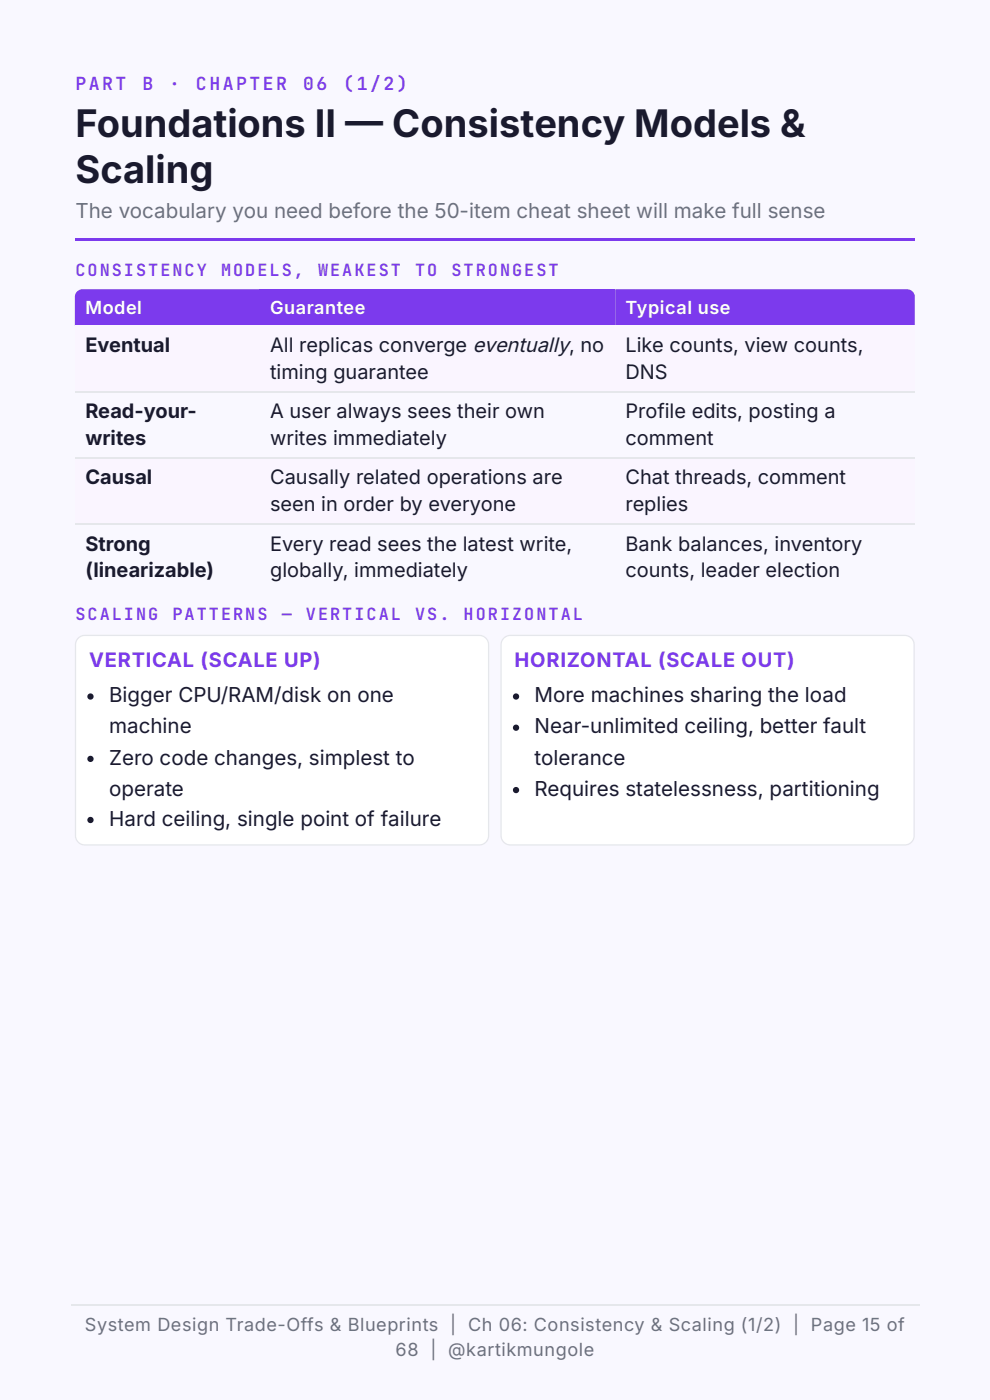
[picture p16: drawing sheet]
<svg xmlns="http://www.w3.org/2000/svg" width="210mm" height="297mm" viewBox="0 0 210 297" stroke-linecap="round" stroke-linejoin="round" font-family="sans-serif">
<defs><g id="words">
<g font-size="8.1" fill="#1a1a2e">
<text x="16" y="29.1">Foundations II — Consistency Models &amp;</text>
<text x="16" y="38.9">Scaling</text>
</g>
<text font-size="4.4" fill="#6b7280" x="16" y="46.3">The vocabulary you need before the 50-item cheat sheet will make full sense</text>
<g font-size="4.4" fill="#1a1a2e">
<text x="23.1" y="149">Bigger CPU/RAM/disk on one</text>
<text x="113.3" y="149">More machines sharing the load</text>
<text x="23.1" y="155.6">machine</text>
<text x="113.3" y="155.6">Near-unlimited ceiling, better fault</text>
<text x="23.1" y="162.2">Zero code changes, simplest to</text>
<text x="113.3" y="162.2">tolerance</text>
<text x="23.1" y="168.8">operate</text>
<text x="113.3" y="168.8">Requires statelessness, partitioning</text>
<text x="23.1" y="175.2">Hard ceiling, single point of failure</text>
</g>
<g font-size="4.2" fill="#1a1a2e">
<text x="18.1" y="74.6">Eventual</text>
<text x="57.3" y="74.6">All replicas converge eventually, no</text>
<text x="132.6" y="74.6">Like counts, view counts,</text>
<text x="57.3" y="80.4">timing guarantee</text>
<text x="132.6" y="80.4">DNS</text>
<text x="18.1" y="88.6">Read-your-</text>
<text x="57.3" y="88.6">A user always sees their own</text>
<text x="132.6" y="88.6">Profile edits, posting a</text>
<text x="18.1" y="94.5">writes</text>
<text x="57.3" y="94.5">writes immediately</text>
<text x="132.6" y="94.5">comment</text>
<text x="18.1" y="102.7">Causal</text>
<text x="57.3" y="102.7">Causally related operations are</text>
<text x="132.6" y="102.7">Chat threads, comment</text>
<text x="57.3" y="108.5">seen in order by everyone</text>
<text x="132.6" y="108.5">replies</text>
<text x="18.1" y="116.9">Strong</text>
<text x="57.3" y="116.9">Every read sees the latest write,</text>
<text x="132.6" y="116.9">Bank balances, inventory</text>
<text x="18.1" y="122.5">(linearizable)</text>
<text x="57.3" y="122.5">globally, immediately</text>
<text x="132.6" y="122.5">counts, leader election</text>
</g>
<g font-size="4.2" fill="#7c3aed">
<text x="18.9" y="141.6">VERTICAL (SCALE UP)</text>
<text x="109.1" y="141.6">HORIZONTAL (SCALE OUT)</text>
</g>
<g font-size="3.8" fill="#7c3aed">
<text x="16" y="19.1">PART</text>
<text x="30.2" y="19.1">B</text>
<text x="35.9" y="19.1">·</text>
<text x="41.5" y="19.1">CHAPTER</text>
<text x="64.3" y="19.1">06</text>
<text x="72.8" y="19.1">(1/2)</text>
</g>
<g font-size="3.8" fill="#fff">
<text x="18.1" y="66.7">Model</text>
<text x="57.3" y="66.7">Guarantee</text>
<text x="132.6" y="66.7">Typical use</text>
</g>
<g font-size="3.8" fill="#6b7280">
<text x="18" y="282.3">System Design Trade-Offs &amp; Blueprints | Ch 06: Consistency &amp; Scaling (1/2) | Page 15 of</text>
<text x="83.9" y="287.6">68 | @kartikmungole</text>
</g>
<g font-size="3.6" fill="#7c3aed">
<text x="16" y="58.5">CONSISTENCY</text>
<text x="46.9" y="58.5">MODELS,</text>
<text x="67.4" y="58.5">WEAKEST</text>
<text x="88" y="58.5">TO</text>
<text x="95.7" y="58.5">STRONGEST</text>
<text x="16" y="131.5">SCALING</text>
<text x="36.6" y="131.5">PATTERNS</text>
<text x="59.7" y="131.5">—</text>
<text x="64.9" y="131.5">VERTICAL</text>
<text x="88" y="131.5">VS.</text>
<text x="98.3" y="131.5">HORIZONTAL</text>
</g>
</g></defs>
<path d="M0 0h209.9v297h-209.9z" fill="#f9f8ff"/>
<g fill="#7c3aed">
<path d="M15.9 50.5h178v.6h-178z"/>
<path d="M16.3 61.8l.6-.3 .6-.1h37.5v7.7h-39.1v-6.3z"/>
<path d="M55 61.4h75.4v7.7h-75.4z"/>
<path d="M130.4 61.4h62a1.59 1.59 0 0 1 1.5 1.6v6.1h-63.5z"/>
</g>
<g fill="#faf5ff">
<path d="M15.9 69.1h39.1v14h-39.1z"/>
<path d="M55 69.1h75.4v14h-75.4z"/>
<path d="M130.4 69.1h63.5v14h-63.5z"/>
<path d="M15.9 97.1h39.1v14.3h-39.1z"/>
<path d="M55 97.1h75.4v14.3h-75.4z"/>
<path d="M130.4 97.1h63.5v14.3h-63.5z"/>
</g>
<path d="M15.9 83.2h178M15.9 97.2h178M15.9 111.3h178" fill="none" stroke="#e5e7eb" stroke-width=".26"/>
<path d="M16.6 135.4l.6-.4 .8-.2h83.6a1.98 1.98 0 0 1 2 2v40.5a1.99 1.99 0 0 1-2 2h-83.6a1.99 1.99 0 0 1-2-2v-40.5l.2-.8z" fill="#fff"/>
<path d="M16.6 135.4l.6-.4 .8-.2h83.6a1.98 1.98 0 0 1 2 2v40.5a1.99 1.99 0 0 1-2 2h-83.6a1.99 1.99 0 0 1-2-2v-40.5l.2-.8z" fill="none" stroke="#e5e7eb" stroke-width=".26"/>
<g fill="#1a1a2e">
<circle cx="19.2" cy="147.8" r=".66"/>
<circle cx="19.2" cy="161" r=".66"/>
<circle cx="19.2" cy="174" r=".66"/>
</g>
<path d="M106.8 135.4l.7-.4 .7-.2h83.6a1.98 1.98 0 0 1 2 2v40.5a1.99 1.99 0 0 1-2 2h-83.6a1.99 1.99 0 0 1-2-2v-40.5l.2-.8z" fill="#fff"/>
<path d="M106.8 135.4l.7-.4 .7-.2h83.6a1.98 1.98 0 0 1 2 2v40.5a1.99 1.99 0 0 1-2 2h-83.6a1.99 1.99 0 0 1-2-2v-40.5l.2-.8z" fill="none" stroke="#e5e7eb" stroke-width=".26"/>
<g fill="#1a1a2e">
<circle cx="109.4" cy="147.8" r=".66"/>
<circle cx="109.4" cy="154.4" r=".66"/>
<circle cx="109.4" cy="167.6" r=".66"/>
</g>
<path d="M15.1 276.9h179.9" fill="none" stroke="#e5e7eb" stroke-width=".26"/>
<use href="#words"/>
</svg>
